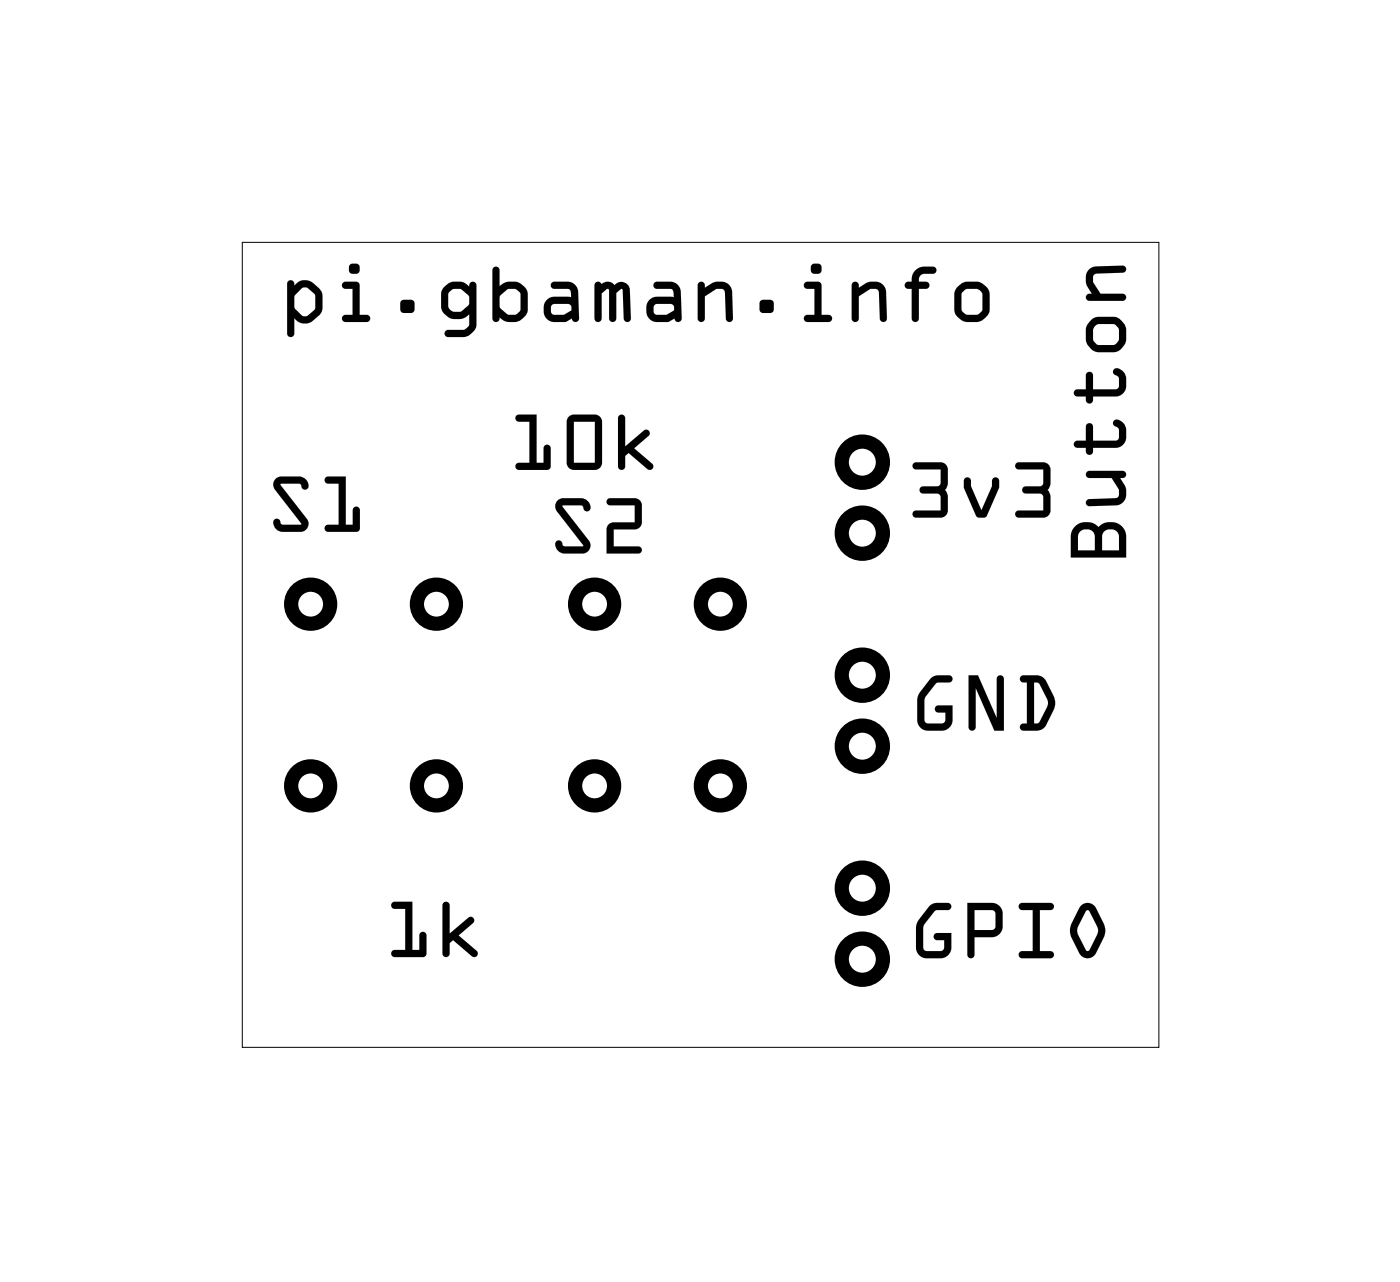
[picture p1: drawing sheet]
<svg xmlns="http://www.w3.org/2000/svg" width="50mm" height="46mm" viewBox="0 0 50 46" stroke-linecap="round" stroke-linejoin="round" font-family="sans-serif">
<path d="M8.7 8.7h32.8v28.8h-32.8z" fill="none" stroke="#000" stroke-width=".04"/>
<g fill="none" stroke="#000" stroke-width=".51">
<circle cx="30.9" cy="19.1" r=".74"/>
<circle cx="30.9" cy="16.5" r=".74"/>
<circle cx="11.1" cy="28.1" r=".7"/>
<circle cx="11.1" cy="21.6" r=".7"/>
<circle cx="15.6" cy="28.1" r=".7"/>
<circle cx="15.6" cy="21.6" r=".7"/>
<circle cx="21.3" cy="28.1" r=".7"/>
<circle cx="21.3" cy="21.6" r=".7"/>
<circle cx="25.8" cy="28.1" r=".7"/>
<circle cx="25.8" cy="21.6" r=".7"/>
<circle cx="30.9" cy="34.3" r=".74"/>
<circle cx="30.9" cy="26.7" r=".74"/>
<circle cx="30.9" cy="31.8" r=".74"/>
<circle cx="30.9" cy="24.2" r=".74"/>
</g>
<g fill="#000">
<path d="M9.9 17.1l.2-.1h.6a.29 .29 0 0 1 .3 .2 .29 .29 0 0 1 0 .3h-.2l-.1-.2h-.7l1 1.4-.1 .3h-.8a.29 .29 0 0 1-.3-.1 .29 .29 0 0 1 .1-.3h.1l.1 .2 .7-.1-1-1.2v-.2zM9.9 17.1l-.1 .2v.2l1 1.2h-.7a.14 .14 0 0 0-.1-.1 .14 .14 0 0 0-.2 .1 .35 .35 0 0 0 .3 .3h.8l.1-.2v-.2l-1-1.3h.8a.14 .14 0 0 0 .1 .2 .14 .14 0 0 0 .1-.1 .35 .35 0 0 0-.3-.4h-.6zM11.6 17.1l.8-.1v1.8h.2v-.5a.14 .14 0 0 1 .2-.2 .13 .13 0 0 1 .1 .2v.6l-.1 .1h-1.1a.13 .13 0 0 1-.1-.1 .13 .13 0 0 1 .1-.1h.4v-1.5h-.4zM11.7 17.1v.2h.4v1.5h-.4a.13 .13 0 0 0-.1 .1 .13 .13 0 0 0 .1 .1h1.1l.1-.1v-.6a.13 .13 0 0 0-.1-.2 .14 .14 0 0 0-.2 .2v.5h-.2v-1.8z"/>
<path d="M9.9 17.1l.2-.1h.6a.29 .29 0 0 1 .3 .2 .29 .29 0 0 1 0 .3h-.2l-.1-.2h-.7l1 1.4-.1 .3h-.8a.29 .29 0 0 1-.3-.1 .29 .29 0 0 1 .1-.3h.1l.1 .2 .7-.1-1-1.2v-.2zM11.7 17.1l.7-.1v1.8h.2v-.5a.14 .14 0 0 1 .2-.2 .13 .13 0 0 1 .1 .2v.6l-.1 .1h-1.1a.13 .13 0 0 1-.1-.1 .13 .13 0 0 1 .1-.1h.4v-1.5h-.4z"/>
<path d="M10.3 10.1a.14 .14 0 0 1 .2 0 .14 .14 0 0 1 0 .1l.1-.1a.61 .61 0 0 1 .9 .5 .72 .72 0 0 1-.3 .9 .46 .46 0 0 1-.7-.1v.5a.13 .13 0 0 1-.1 .2 .13 .13 0 0 1-.1-.2zM10.3 10.1v1.8a.13 .13 0 0 0 .1 .2 .13 .13 0 0 0 .1-.2v-.5a.46 .46 0 0 0 .7 .1l.3-.3v-.2v-.5l-.2-.3a.47 .47 0 0 0-.8 0 .14 .14 0 0 0 0-.1 .14 .14 0 0 0-.2 0zM10.8 10.3l-.3 .3v.4l.3 .3h.1l.4-.2v-.5l-.3-.3zM10.8 10.3h.2l.3 .3v.5l-.4 .2h-.1l-.3-.3v-.4zM12.3 10.1h.5l.1 1.2h.2a.13 .13 0 0 1 .1 .1 .13 .13 0 0 1-.1 .1h-.7a.13 .13 0 0 1-.2-.1 .13 .13 0 0 1 .2-.1h.2v-1h-.3zM12.3 10.1v.2h.3v1h-.2a.13 .13 0 0 0-.2 .1 .13 .13 0 0 0 .2 .1h.7a.13 .13 0 0 0 .1-.1 .13 .13 0 0 0-.1-.1h-.2l-.1-1.2zM12.5 9.6a.2 .2 0 0 1 .4 0 .2 .2 0 0 1-.4 0zM12.5 9.6a.2 .2 0 0 0 .4 0 .2 .2 0 0 0-.4 0zM14.4 10.8h.4v.4h-.4zM14.4 10.8v.4h.4v-.4zM15.9 10.3l.4-.2h.3l.2 .2a.13 .13 0 0 1 .1-.2 .13 .13 0 0 1 .1 .1v1.6l-.3 .2-.7 .1a.13 .13 0 0 1-.1-.2 .13 .13 0 0 1 .1-.1h.7l.1-.1v-.5l-.4 .2h-.3l-.2-.2-.1-.2v-.5zM15.9 10.3l-.1 .2v.5l.1 .2 .2 .2h.3l.4-.2v.5l-.1 .1h-.7a.13 .13 0 0 0-.1 .1 .13 .13 0 0 0 .1 .2l.7-.1 .3-.2v-1.6a.13 .13 0 0 0-.1-.1 .13 .13 0 0 0-.1 .2l-.2-.2h-.3zM16.1 10.4l-.1 .6 .2 .1h.3l.3-.2v-.3l-.3-.2-.3-.1zM16.1 10.4l.1-.1 .3 .1 .3 .2v.3l-.3 .2h-.3l-.2-.1zM17.7 9.6h.2v.6a.67 .67 0 0 1 .7-.1l.2 .1a1.02 1.02 0 0 1 .1 .9l-.2 .3a.59 .59 0 0 1-.8 0 .13 .13 0 0 1-.1 .1 .13 .13 0 0 1-.2-.1zM17.7 9.6l-.1 1.8a.13 .13 0 0 0 .2 .1 .13 .13 0 0 0 .1-.2v.1a.6 .6 0 0 0 .8 0l.2-.3a1.02 1.02 0 0 0-.2-.9l-.1-.1a.67 .67 0 0 0-.7 .1v-.6zM17.9 10.6v.4l.3 .3h.2l.2-.1v-.7v-.1l-.4-.1zM17.9 10.6l.3-.3 .4 .1v.1v.7l-.2 .1h-.2l-.3-.3zM19.7 10.1h.6a.38 .38 0 0 1 .4 .3v1a.13 .13 0 0 1-.1 .1 .13 .13 0 0 1-.1-.1l-.3 .1h-.4a.46 .46 0 0 1-.4-.4 .46 .46 0 0 1 .4-.5h.6v-.2l-.1-.1h-.5zM19.7 10.1l.1 .2h.5l.1 .1v.2h-.6a.46 .46 0 0 0-.3 .5 .46 .46 0 0 0 .3 .4h.4l.3-.1a.13 .13 0 0 0 .1 .1 .13 .13 0 0 0 .1-.1v-1a.38 .38 0 0 0-.4-.3zM19.7 10.9v.2l.1 .2h.4l.2-.2v-.2zM19.7 10.9h.7v.2l-.2 .2h-.4l-.1-.2zM21.3 10.1h.1l.1 .1a.31 .31 0 0 1 .5 0 .31 .31 0 0 1 .3-.1 .31 .31 0 0 1 .2 .3l.1 1a.13 .13 0 0 1-.2 .1 .13 .13 0 0 1-.1-.1l-.1-1.1-.1 .2v.9a.13 .13 0 0 1-.2 .1 .13 .13 0 0 1-.1-.1v-1l-.1-.1-.2 .2v.9a.13 .13 0 0 1-.1 .1 .13 .13 0 0 1-.1-.1zM21.3 10.1v1.3a.13 .13 0 0 0 .1 .1 .13 .13 0 0 0 .1-.1v-.9l.2-.2 .1 .1v1a.13 .13 0 0 0 .1 .1 .13 .13 0 0 0 .2-.1v-.9l.1-.2 .1 1.1a.13 .13 0 0 0 .1 .1 .13 .13 0 0 0 .2-.1l-.1-1a.31 .31 0 0 0-.2-.3 .31 .31 0 0 0-.3 .1 .31 .31 0 0 0-.5 0l-.1-.1zM23.4 10.1h.6a.38 .38 0 0 1 .4 .3v1a.13 .13 0 0 1-.1 .1 .13 .13 0 0 1-.2-.1l-.2 .1h-.4a.46 .46 0 0 1-.4-.4 .46 .46 0 0 1 .4-.5h.6v-.2l-.1-.1h-.5zM23.4 10.1l.1 .2h.5l.1 .1v.2h-.6a.46 .46 0 0 0-.4 .5 .46 .46 0 0 0 .4 .4h.4l.2-.1a.13 .13 0 0 0 .2 .1 .13 .13 0 0 0 .1-.1v-1a.38 .38 0 0 0-.4-.3zM23.4 10.9v.2l.1 .2h.3l.3-.2-.1-.2zM23.4 10.9h.6l.1 .2-.3 .2h-.3l-.1-.2zM25 10.1h.2v.2a.57 .57 0 0 1 1 .1v1a.13 .13 0 0 1-.1 .1 .13 .13 0 0 1-.1-.1l-.1-.9-.1-.2h-.2l-.4 .3v.8a.13 .13 0 0 1-.1 .1 .13 .13 0 0 1-.1-.1zM25 10.1v1.3a.13 .13 0 0 0 .1 .1 .13 .13 0 0 0 .1-.1v-.8l.4-.3h.2l.1 .2 .1 .9a.13 .13 0 0 0 .1 .1 .13 .13 0 0 0 .1-.1v-1a.46 .46 0 0 0-.7-.3l-.3 .2v-.2zM27.2 10.8h.4v.4h-.4zM27.2 10.8v.4h.4v-.4zM28.8 10.1h.6v1.2h.2a.13 .13 0 0 1 .2 .1 .13 .13 0 0 1-.2 .1h-.7a.13 .13 0 0 1-.1-.1 .13 .13 0 0 1 .1-.1h.2v-1h-.3zM28.8 10.1v.2h.3v1h-.2a.13 .13 0 0 0-.1 .1 .13 .13 0 0 0 .1 .1h.7a.13 .13 0 0 0 .2-.1 .13 .13 0 0 0-.2-.1h-.2v-1.2zM29 9.6a.2 .2 0 0 1 .4 0 .2 .2 0 0 1-.4 0zM29 9.6a.2 .2 0 0 0 .4 0 .2 .2 0 0 0-.4 0zM30.5 10.1h.2v.2a.57 .57 0 0 1 1 .1v1a.13 .13 0 0 1-.1 .1 .13 .13 0 0 1-.1-.1l-.1-.9-.1-.2h-.2l-.4 .3v.8a.13 .13 0 0 1-.1 .1 .13 .13 0 0 1-.1-.1zM30.5 10.1v1.3a.13 .13 0 0 0 .1 .1 .13 .13 0 0 0 .1-.1v-.8l.4-.3h.2l.1 .2 .1 .9a.13 .13 0 0 0 .1 .1 .13 .13 0 0 0 .1-.1v-1a.46 .46 0 0 0-.7-.3l-.3 .2v-.2zM32.8 9.7l.1-.1 .5-.1a.13 .13 0 0 1 .1 .2 .13 .13 0 0 1-.1 .1l-.5 .1v.2h.2a.13 .13 0 0 1 .2 .1 .13 .13 0 0 1-.2 .1h-.2v1.1a.13 .13 0 0 1-.1 .1 .13 .13 0 0 1-.2-.1v-1.1h-.1a.13 .13 0 0 1-.1-.1 .13 .13 0 0 1 .1-.1h.1zM32.8 9.7l-.2 .4h-.1a.13 .13 0 0 0-.1 .1 .13 .13 0 0 0 .1 .1h.1v1.1a.13 .13 0 0 0 .2 .1 .13 .13 0 0 0 .1-.1v-1.1h.2a.13 .13 0 0 0 .2-.1 .13 .13 0 0 0-.2-.1h-.2v-.2l.5-.1a.13 .13 0 0 0 .1-.1 .13 .13 0 0 0-.1-.2l-.5 .1zM34.3 10.3l.3-.2h.4l.3 .1a1.02 1.02 0 0 1 .1 .9l-.1 .2-.2 .2h-.6l-.2-.1a1.06 1.06 0 0 1-.1-.9zM34.3 10.3l-.1 .2a1.05 1.05 0 0 0 .1 .8l.2 .2h.6l.2-.2 .1-.2a1.02 1.02 0 0 0-.1-.9l-.4-.1a.64 .64 0 0 0-.6 .2zM34.4 10.4v.7l.2 .2 .4-.1 .2-.1-.1-.6-.2-.2h-.3zM34.4 10.4l.2-.1h.3l.2 .2 .1 .6-.2 .1-.4 .1-.2-.2z"/>
<path d="M10.3 10.1h.2v.1l.1-.1a.61 .61 0 0 1 .9 .5 .73 .73 0 0 1-.7 1l-.3-.2v.5a.13 .13 0 0 1-.1 .2 .13 .13 0 0 1-.1-.2zM10.8 10.3l-.3 .3v.4l.3 .3h.1l.4-.2v-.5l-.3-.3zM12.3 10.1h.5l.1 1.2h.2a.13 .13 0 0 1 .1 .1 .13 .13 0 0 1-.1 .1h-.7a.13 .13 0 0 1-.2-.1 .13 .13 0 0 1 .2-.1h.2v-1h-.3zM12.5 9.6a.2 .2 0 0 1 .4 0 .2 .2 0 0 1-.4 0zM14.4 10.8h.4v.4h-.4zM15.9 10.3l.4-.2h.3l.2 .2a.13 .13 0 0 1 .1-.2 .13 .13 0 0 1 .1 .1v1.6l-.3 .2-.7 .1a.13 .13 0 0 1-.1-.2 .13 .13 0 0 1 .1-.1h.7l.1-.1v-.5l-.4 .2h-.3l-.2-.2-.1-.2v-.5zM16.1 10.4l-.1 .6 .2 .1h.3l.3-.2v-.3l-.3-.2-.3-.1zM17.7 9.6h.2v.6a.67 .67 0 0 1 .7-.1l.1 .1a1.02 1.02 0 0 1 .2 .9l-.1 .2a.58 .58 0 0 1-.8 .1h-.1a.13 .13 0 0 1-.1 .1 .13 .13 0 0 1-.2-.1zM17.9 10.6v.4l.3 .3h.2l.2-.1v-.7v-.1l-.4-.1zM19.7 10.1h.6a.38 .38 0 0 1 .4 .3v1a.13 .13 0 0 1-.1 .1 .13 .13 0 0 1-.1-.1l-.3 .1h-.4a.46 .46 0 0 1-.4-.4 .46 .46 0 0 1 .4-.5h.6v-.2l-.1-.1h-.5zM19.7 10.9v.2l.1 .2h.4l.2-.2v-.2zM21.3 10.1h.1l.1 .1a.31 .31 0 0 1 .5 0l.2-.1 .3 .2 .1 1.1a.13 .13 0 0 1-.2 .1 .13 .13 0 0 1-.1-.1l-.1-1.1-.1 .2v.9a.13 .13 0 0 1-.2 .1 .13 .13 0 0 1-.1-.1l-.1-1.1-.2 .2v.9a.13 .13 0 0 1-.1 .1 .13 .13 0 0 1-.1-.1zM23.4 10.1h.6a.38 .38 0 0 1 .4 .3v1a.13 .13 0 0 1-.1 .1 .13 .13 0 0 1-.2-.1l-.2 .1h-.4a.46 .46 0 0 1-.4-.4 .46 .46 0 0 1 .4-.5h.6v-.2l-.1-.1h-.5zM23.4 10.9v.2l.1 .2h.3l.3-.2-.1-.2zM25 10.1h.2v.2a.55 .55 0 0 1 .6-.2 .55 .55 0 0 1 .4 .3v1a.13 .13 0 0 1-.1 .1 .13 .13 0 0 1-.1-.1l-.1-.9-.1-.2h-.2l-.4 .3v.8a.13 .13 0 0 1-.1 .1 .13 .13 0 0 1-.1-.1zM27.2 10.8h.4v.4h-.4zM28.8 10.1h.6v1.2h.2a.13 .13 0 0 1 .2 .1 .13 .13 0 0 1-.2 .1h-.7a.13 .13 0 0 1-.1-.1 .13 .13 0 0 1 .1-.1h.2v-1h-.3zM29 9.6a.2 .2 0 0 1 .4 0 .2 .2 0 0 1-.4 0zM30.5 10.1h.2v.2a.55 .55 0 0 1 .6-.2 .55 .55 0 0 1 .4 .3v1a.13 .13 0 0 1-.1 .1 .13 .13 0 0 1-.1-.1l-.1-.9-.1-.2h-.2l-.4 .3v.8a.13 .13 0 0 1-.1 .1 .13 .13 0 0 1-.1-.1zM32.8 9.7l.1-.1 .5-.1a.13 .13 0 0 1 .1 .2 .13 .13 0 0 1-.1 .1l-.5 .1v.2h.2a.13 .13 0 0 1 .2 .1 .13 .13 0 0 1-.2 .1h-.2v1.1a.13 .13 0 0 1-.1 .1 .13 .13 0 0 1-.2-.1v-1.1h-.1a.13 .13 0 0 1-.1-.1 .13 .13 0 0 1 .1-.1h.1zM34.3 10.3v-.1a.64 .64 0 0 1 .7-.1l.3 .1a1.02 1.02 0 0 1 .1 .9l-.1 .2-.2 .2h-.6l-.2-.2a1.05 1.05 0 0 1-.1-.8zM34.4 10.4v.7l.2 .2 .4-.1 .2-.1-.1-.6-.2-.2h-.3z"/>
<path d="M18.5 14.9l.7-.1v1.8h.2v-.6a.13 .13 0 0 1 .2-.1 .13 .13 0 0 1 .1 .1v.7l-.1 .1h-1a.13 .13 0 0 1-.2-.1 .13 .13 0 0 1 .2-.1h.3v-1.5h-.4zM18.5 14.9v.2h.4v1.5h-.3a.13 .13 0 0 0-.2 .1 .13 .13 0 0 0 .2 .1h1l.1-.1v-.7a.13 .13 0 0 0-.1-.1 .13 .13 0 0 0-.2 .1v.6h-.2v-1.8zM20.4 14.9l.1-.1h.8l.2 .2v1.6l-.1 .2h-.9l-.2-.1v-1.6zM20.4 14.9l-.1 .2v1.6l.2 .1h.9l.1-.2v-1.6l-.2-.2h-.8zM20.5 15.1v1.5h.8v-1.5zM20.5 15.1h.8v1.5h-.8zM22.1 14.9l.2-.1 .1 .2v1l.6-.6a.13 .13 0 0 1 .2 0 .13 .13 0 0 1 0 .2l-.5 .4 .6 .6a.13 .13 0 0 1 .1 .1 .13 .13 0 0 1-.2 .1l-.7-.6-.1 .1v.4a.13 .13 0 0 1-.2 .1 .13 .13 0 0 1-.1-.1zM22.2 14.9l-.1 1.8a.13 .13 0 0 0 .1 .1 .13 .13 0 0 0 .2-.1v-.4l.1-.1 .7 .6a.13 .13 0 0 0 .1 0 .13 .13 0 0 0 0-.2l-.6-.6 .5-.4a.13 .13 0 0 0 0-.2 .13 .13 0 0 0-.2 0l-.6 .6v-1l-.1-.2z"/>
<path d="M18.5 14.9l.7-.1v1.8h.2v-.6a.13 .13 0 0 1 .2-.1 .13 .13 0 0 1 .1 .1v.7l-.1 .1h-1a.13 .13 0 0 1-.2-.1 .13 .13 0 0 1 .2-.1h.3v-1.5h-.4zM20.4 14.9l.1-.1h.8l.2 .2v1.6l-.1 .2h-.9l-.2-.1v-1.6zM20.5 15.1v1.5h.8v-1.5zM22.2 14.9l.1-.1 .1 .2v1l.6-.6a.13 .13 0 0 1 .2 0 .13 .13 0 0 1 0 .2l-.5 .4 .6 .6a.13 .13 0 0 1 0 .2 .13 .13 0 0 1-.1 0l-.7-.6-.1 .1v.4a.13 .13 0 0 1-.2 .1 .13 .13 0 0 1-.1-.1z"/>
<path d="M20 17.9l.2-.1h.6a.29 .29 0 0 1 .3 .2 .29 .29 0 0 1 0 .3h-.2l-.1-.2h-.7l1 1.4-.1 .3h-.8a.29 .29 0 0 1-.3-.1 .29 .29 0 0 1 0-.4l.2 .1 .1 .1h.7l-1-1.2v-.2zM20 17.9l-.1 .2v.2l1 1.2h-.8a.14 .14 0 0 0-.1-.2 .14 .14 0 0 0-.1 .2 .35 .35 0 0 0 .3 .3h.8l.1-.2v-.3l-1-1.2h.7a.14 .14 0 0 0 .2 .2 .14 .14 0 0 0 .1-.1 .35 .35 0 0 0-.3-.4h-.6zM21.7 17.9l1-.1 .2 .2 .1 .7-.1 .2h-.2h-.7v.6h.8a.14 .14 0 0 1 .2 .2 .13 .13 0 0 1-.2 .1h-1.1v-.9l.1-.1 .2-.1h.7v-.6h-.9zM21.7 17.9l.1 .2h.9v.6h-.7l-.2 .1-.1 .1v.9h1.1a.13 .13 0 0 0 .2-.1 .14 .14 0 0 0-.2-.2h-.8v-.6h.7h.2l.1-.2-.1-.7-.2-.2z"/>
<path d="M20 17.9l.2-.1h.6a.29 .29 0 0 1 .3 .2 .29 .29 0 0 1 0 .3h-.2l-.1-.2h-.7l1 1.4-.1 .3h-.8a.29 .29 0 0 1-.3-.1 .29 .29 0 0 1 0-.4l.2 .1 .1 .1h.7l-1-1.2v-.2zM21.7 17.9l1-.1 .2 .2 .1 .7-.1 .2h-.2h-.7v.6h.8a.14 .14 0 0 1 .2 .2 .13 .13 0 0 1-.2 .1h-1.1v-.9l.1-.1 .2-.1h.7v-.6h-.9z"/>
<path d="M32.7 16.6l1-.1 .1 .1a.92 .92 0 0 1 .1 .8l-.1 .1 .1 .1a.92 .92 0 0 1-.1 .8l-.1 .1h-.9a.13 .13 0 0 1-.2-.1 .13 .13 0 0 1 .2-.1h.9l-.1-.6h-.6a.13 .13 0 0 1-.1-.2 .13 .13 0 0 1 .1-.1h.6l.1-.6h-1zM32.7 16.6v.2h1l-.1 .6h-.6a.13 .13 0 0 0-.1 .1 .13 .13 0 0 0 .1 .2h.6l.1 .6h-.9a.13 .13 0 0 0-.1 .1 .13 .13 0 0 0 .1 .1h.9l.1-.1a.92 .92 0 0 0 .1-.8l-.1-.1 .1-.1a.92 .92 0 0 0-.1-.8l-.1-.1zM34.5 17.1l.2 .1v.2l.4 .9 .4-.9v-.2a.13 .13 0 0 1 .1-.1 .13 .13 0 0 1 .2 .1l-.1 .2-.4 1-.3 .1-.1-.1-.4-.9zM34.5 17.1v.4l.4 .9 .1 .1 .3-.1 .4-1 .1-.2a.13 .13 0 0 0-.2-.1 .13 .13 0 0 0-.1 .1v.2l-.4 .9-.4-.9v-.2zM36.4 16.6l.9-.1 .2 .1a.92 .92 0 0 1 .1 .8l-.1 .1 .1 .1a.92 .92 0 0 1-.1 .8l-.2 .1h-.8a.13 .13 0 0 1-.2-.1 .13 .13 0 0 1 .2-.1h.8v-.6h-.6a.13 .13 0 0 1-.1-.2 .13 .13 0 0 1 .1-.1h.6v-.6h-.9zM36.4 16.6v.2h.9v.6h-.6a.13 .13 0 0 0-.1 .1 .13 .13 0 0 0 .1 .2h.6v.6h-.8a.13 .13 0 0 0-.2 .1 .13 .13 0 0 0 .2 .1h.8l.2-.1a.92 .92 0 0 0 .1-.8l-.1-.1 .1-.1a.92 .92 0 0 0-.1-.8l-.2-.1z"/>
<path d="M32.7 16.6l1-.1 .1 .1a.92 .92 0 0 1 .1 .8l-.1 .1 .1 .1a.92 .92 0 0 1-.1 .8l-.1 .1h-.9a.13 .13 0 0 1-.1-.1 .13 .13 0 0 1 .1-.1h.9l-.1-.6h-.6a.13 .13 0 0 1-.1-.2 .13 .13 0 0 1 .1-.1h.6l.1-.6h-1zM34.5 17.1l.2 .1v.2l.4 .9 .4-.9v-.2a.13 .13 0 0 1 .1-.1 .13 .13 0 0 1 .2 .1l-.1 .2-.4 1-.3 .1-.1-.1-.4-.9zM36.4 16.6l.9-.1 .2 .1a.92 .92 0 0 1 .1 .8l-.1 .1 .1 .1a.92 .92 0 0 1-.1 .8l-.2 .1h-.8a.13 .13 0 0 1-.2-.1 .13 .13 0 0 1 .2-.1h.8v-.6h-.6a.13 .13 0 0 1-.1-.2 .13 .13 0 0 1 .1-.1h.6v-.6h-.9z"/>
<path d="M38.5 18.8l.4-.1 .4 .2a.57 .57 0 0 1 .6-.2 .57 .57 0 0 1 .4 .5v.7h-2v-.7zM39.5 19l-.1 .7h.6v-.7l-.2-.1zM38.6 19v.7h.6l-.1-.7-.2-.1zM38.9 16.9l1.3-.1a.13 .13 0 0 1 .1 .2 .13 .13 0 0 1-.1 .1h-.1a.55 .55 0 0 1 .2 .5 .55 .55 0 0 1-.4 .5h-.9a.13 .13 0 0 1-.1-.1 .13 .13 0 0 1 .1-.1l1-.1v-.3l-.2-.4h-.9zM38.9 15.2h.2v.6h.9v-.2v-.3a.14 .14 0 0 1-.2-.2 .14 .14 0 0 1 .2-.1 .54 .54 0 0 1 .3 .5 .54 .54 0 0 1-.4 .5h-.8v.1a.13 .13 0 0 1-.1 .2 .13 .13 0 0 1-.1-.2v-.1h-.3a.13 .13 0 0 1-.2-.1 .13 .13 0 0 1 .2-.1h.3zM38.9 13.3l.2 .1v.5h.9v-.1v-.4a.14 .14 0 0 1-.2-.1 .14 .14 0 0 1 .2-.1 .54 .54 0 0 1 .3 .5 .54 .54 0 0 1-.4 .5h-.8v.1a.13 .13 0 0 1-.1 .1 .13 .13 0 0 1-.1-.1v-.1h-.3a.13 .13 0 0 1-.2-.1 .14 .14 0 0 1 .2-.2h.3zM39 11.5a1.02 1.02 0 0 1 .9-.2l.2 .1 .2 .3v.5l-.2 .3a1.05 1.05 0 0 1-.9 .1l-.2-.2a.64 .64 0 0 1-.1-.6zM39.2 11.7l-.1 .5 .2 .1h.6l.1-.1v-.4l-.1-.2h-.6zM39 9.6l.2-.1h1a.13 .13 0 0 1 .1 .1 .13 .13 0 0 1-.1 .2h-1l-.1 .1v.2l.3 .4h.8a.13 .13 0 0 1 .1 .1 .13 .13 0 0 1-.1 .2h-1.2a.13 .13 0 0 1-.1-.2 .13 .13 0 0 1 .1-.1h.1l-.2-.4z"/>
<path d="M38.5 18.8l.4-.1 .4 .2a.58 .58 0 0 1 .6-.2 .58 .58 0 0 1 .4 .5v.7h-2v-.7zM38.5 18.8l-.2 .4v.7h2v-.7a.57 .57 0 0 0-.4-.5 .57 .57 0 0 0-.6 .2l-.4-.2zM39.5 19l-.1 .7h.6v-.7l-.2-.1zM39.5 19l.2-.1 .3 .1v.7h-.6zM38.6 19v.7h.6l-.1-.7-.3-.1zM38.6 19l.3-.1 .2 .1 .1 .7h-.6zM38.9 16.9l1.3-.1a.13 .13 0 0 1 .1 .2 .13 .13 0 0 1-.1 .1h-.1a.57 .57 0 0 1-.2 1h-.9a.13 .13 0 0 1-.1-.1 .13 .13 0 0 1 .1-.1l1-.1v-.3l-.2-.4h-.9zM38.9 16.9v.2h.9l.2 .4v.3l-1 .1a.13 .13 0 0 0-.1 .1 .13 .13 0 0 0 .1 .1h.9a.46 .46 0 0 0 .3-.8l-.1-.2h.1a.13 .13 0 0 0 .1-.1 .13 .13 0 0 0-.1-.2zM38.9 15.2h.2v.6h.9v-.2v-.3a.14 .14 0 0 1-.2-.2 .14 .14 0 0 1 .2-.1 .54 .54 0 0 1 .3 .5 .54 .54 0 0 1-.4 .5h-.8v.1a.13 .13 0 0 1-.1 .2 .13 .13 0 0 1-.1-.2v-.1h-.3a.13 .13 0 0 1-.2-.1 .13 .13 0 0 1 .2-.1h.3zM38.9 15.2v.6h-.3a.13 .13 0 0 0-.2 .1 .13 .13 0 0 0 .2 .1h.3v.1a.13 .13 0 0 0 .1 .2 .13 .13 0 0 0 .1-.2v-.1h.8a.54 .54 0 0 0 .4-.5 .54 .54 0 0 0-.3-.5 .15 .15 0 0 0-.2 .2 .15 .15 0 0 0 .2 .1v.3v.2h-.9v-.6zM38.9 13.3l.2 .1v.5h.9v-.1v-.4a.14 .14 0 0 1-.2-.1 .14 .14 0 0 1 .2-.1 .54 .54 0 0 1 .3 .5 .54 .54 0 0 1-.4 .5h-.8v.1a.13 .13 0 0 1-.1 .1 .13 .13 0 0 1-.1-.1v-.1h-.3a.13 .13 0 0 1-.2-.1 .14 .14 0 0 1 .2-.2h.3zM38.9 13.3v.6h-.3a.14 .14 0 0 0-.2 .2 .13 .13 0 0 0 .2 .1h.3v.1a.13 .13 0 0 0 .1 .1 .13 .13 0 0 0 .1-.1v-.1h.8a.54 .54 0 0 0 .4-.5 .54 .54 0 0 0-.3-.5 .15 .15 0 0 0-.2 .1 .15 .15 0 0 0 .2 .2v.3v.1h-.9v-.5zM39 11.5a1.02 1.02 0 0 1 .9-.2l.2 .1 .2 .3v.5l-.2 .3a1.06 1.06 0 0 1-.9 .1l-.3-.3v-.6zM39 11.5l-.1 .3a.66 .66 0 0 0 .2 .7l.1 .1a1.05 1.05 0 0 0 .9-.1l.2-.3v-.5l-.2-.3-.2-.1a1.02 1.02 0 0 0-.9 .2zM39.2 11.7l-.1 .5 .2 .1h.6l.1-.1v-.4l-.1-.2h-.6zM39.2 11.7l.1-.1h.6l.1 .2v.4l-.1 .1h-.6l-.2-.1zM39 9.6l.2-.1h1a.13 .13 0 0 1 .1 .1 .13 .13 0 0 1-.1 .2h-1l-.1 .1v.2l.3 .4h.8a.13 .13 0 0 1 .1 .1 .13 .13 0 0 1-.1 .2h-1.2a.13 .13 0 0 1-.1-.2 .13 .13 0 0 1 .1-.1h.1l-.2-.4zM39 9.6l-.1 .5 .2 .4h-.1a.13 .13 0 0 0-.1 .1 .13 .13 0 0 0 .1 .2h1.2a.13 .13 0 0 0 .1-.2 .13 .13 0 0 0-.1-.1h-.8l-.3-.4v-.2l.1-.1h1a.13 .13 0 0 0 .1-.2 .13 .13 0 0 0-.1-.1h-1z"/>
<path d="M14 32.3h.8v1.7h.2v-.5a.13 .13 0 0 1 .1-.2 .14 .14 0 0 1 .2 .2v.6l-.1 .1h-1.1a.13 .13 0 0 1-.1-.1 .13 .13 0 0 1 .1-.1h.4v-1.5h-.4zM14 32.3l.1 .2h.4v1.5h-.4a.13 .13 0 0 0-.1 .1 .13 .13 0 0 0 .1 .1h1.1l.1-.1v-.6a.14 .14 0 0 0-.2-.2 .13 .13 0 0 0-.1 .2v.5h-.2v-1.7zM15.9 32.3h.1l.1 .1v1l.7-.6a.13 .13 0 0 1 .1 0 .13 .13 0 0 1 0 .2l-.5 .5 .7 .5a.13 .13 0 0 1 0 .2 .13 .13 0 0 1-.2 0l-.7-.6-.1 .1v.4a.13 .13 0 0 1-.1 .1 .13 .13 0 0 1-.2-.1zM15.9 32.3l-.1 1.8a.13 .13 0 0 0 .2 .1 .13 .13 0 0 0 .1-.1v-.4l.1-.1 .7 .6a.13 .13 0 0 0 .2 0 .13 .13 0 0 0 0-.2l-.7-.5 .5-.5a.13 .13 0 0 0 0-.2 .13 .13 0 0 0-.1 0l-.7 .6v-1l-.1-.1z"/>
<path d="M14 32.3h.8v1.7h.2v-.5a.13 .13 0 0 1 .1-.2 .14 .14 0 0 1 .2 .2v.6l-.1 .1h-1.1a.13 .13 0 0 1-.1-.1 .13 .13 0 0 1 .1-.1h.4v-1.5h-.4zM15.9 32.3h.1l.1 .1v1l.7-.6a.13 .13 0 0 1 .1 0 .13 .13 0 0 1 0 .2l-.5 .5 .7 .5a.13 .13 0 0 1 0 .2 .13 .13 0 0 1-.2 0l-.7-.6-.1 .1v.4a.13 .13 0 0 1-.1 .1 .13 .13 0 0 1-.2-.1z"/>
<path d="M33.2 32.4l.2-.1h.5a.13 .13 0 0 1 .1 .1 .13 .13 0 0 1-.1 .2h-.4l-.5 .5 .1 .9h.6l.1-.4h-.3a.13 .13 0 0 1-.1-.1 .13 .13 0 0 1 .1-.1h.5v.5a.39 .39 0 0 1-.3 .4h-.5a.38 .38 0 0 1-.4-.4v-.9zM33.2 32.4a1.44 1.44 0 0 0-.3 1.8 1.01 1.01 0 0 0 1 0l.1-.3v-.5h-.5a.13 .13 0 0 0-.1 .1 .13 .13 0 0 0 .1 .1h.3l-.1 .4h-.6l-.1-.9 .5-.5h.4a.13 .13 0 0 0 .1-.2 .13 .13 0 0 0-.1-.1h-.4zM34.6 32.3h.9a.39 .39 0 0 1 .4 .4v.4a.39 .39 0 0 1-.4 .4h-.6v.7a.13 .13 0 0 1-.2 .1 .13 .13 0 0 1-.1-.1zM34.6 32.3v1.9a.13 .13 0 0 0 .1 .1 .13 .13 0 0 0 .2-.1v-.7h.6a.39 .39 0 0 0 .4-.4v-.4a.39 .39 0 0 0-.4-.4zM34.9 32.6v.7l.7-.1v-.6zM34.9 32.6h.7v.6l-.7 .1zM36.5 32.3h1.1a.13 .13 0 0 1 .1 .1 .13 .13 0 0 1-.1 .2h-.4v1.4h.4a.13 .13 0 0 1 .1 .2 .13 .13 0 0 1-.1 .1h-1a.13 .13 0 0 1-.2-.1 .14 .14 0 0 1 .2-.2h.4v-1.4l-.5-.1zM36.5 32.3v.2l.5 .1v1.4h-.4a.14 .14 0 0 0-.2 .2 .13 .13 0 0 0 .2 .1h1a.13 .13 0 0 0 .1-.1 .13 .13 0 0 0-.1-.2h-.4v-1.4h.4a.13 .13 0 0 0 .1-.2 .13 .13 0 0 0-.1-.1zM38.7 32.4l.2-.1 .3 .2a1.17 1.17 0 0 1 0 1.7l-.3 .1-.2-.1-.4-.8a1.17 1.17 0 0 1 .3-.9zM38.7 32.4l-.4 .8a1.16 1.16 0 0 0 .3 .9 .33 .33 0 0 0 .6 0l.3-.7v-.2l-.3-.8-.3-.1zM38.9 32.6l-.4 .7 .4 .7 .4-.7-.3-.7zM38.9 32.6h.1l.3 .7-.4 .7-.4-.7z"/>
<path d="M33.2 32.4l.2-.1h.5a.13 .13 0 0 1 .1 .1 .13 .13 0 0 1-.1 .2h-.4l-.5 .5 .1 .9h.6l.1-.4h-.3a.13 .13 0 0 1-.1-.1 .13 .13 0 0 1 .1-.1h.5v.5a.39 .39 0 0 1-.3 .4h-.5a.38 .38 0 0 1-.4-.4 1.36 1.36 0 0 1 .4-1.5zM34.6 32.3h.9a.39 .39 0 0 1 .4 .4v.4a.39 .39 0 0 1-.4 .4h-.6v.7a.13 .13 0 0 1-.2 .1 .13 .13 0 0 1-.1-.1zM34.9 32.6v.7l.7-.1v-.6zM36.5 32.3h1.1a.13 .13 0 0 1 .1 .1 .13 .13 0 0 1-.1 .2h-.4v1.4h.4a.13 .13 0 0 1 .1 .2 .13 .13 0 0 1-.1 .1h-1a.13 .13 0 0 1-.2-.1 .14 .14 0 0 1 .2-.2h.4v-1.4l-.5-.1zM38.7 32.4l.2-.1 .3 .2a1.17 1.17 0 0 1 0 1.7l-.3 .1-.3-.2a1.17 1.17 0 0 1 .1-1.7zM38.9 32.6l-.4 .7 .4 .7 .4-.7-.3-.7z"/>
<path d="M33.3 24.3l.1-.1h.6a.13 .13 0 0 1 .1 .1 .13 .13 0 0 1-.1 .1h-.5l-.4 .6v.8h.7v-.3h-.2a.13 .13 0 0 1-.2-.1 .14 .14 0 0 1 .2-.2h.5v.6a.39 .39 0 0 1-.4 .3h-.5a.38 .38 0 0 1-.4-.3v-.9zM33.3 24.3a1.44 1.44 0 0 0-.4 1.7 1.01 1.01 0 0 0 1.1 0l.1-.2v-.6h-.5a.13 .13 0 0 0-.1 .2 .13 .13 0 0 0 .1 .1h.2v.3h-.7v-.8l.4-.6h.5a.13 .13 0 0 0 .1-.1 .13 .13 0 0 0-.1-.1h-.4zM34.7 24.2h.3l.7 1.5v-1.4a.13 .13 0 0 1 .1-.1 .13 .13 0 0 1 .1 .1v1.8h-.3l-.7-1.5v1.4a.13 .13 0 0 1-.1 .1 .13 .13 0 0 1-.1-.1zM34.7 24.2v1.8a.13 .13 0 0 0 .1 .1 .13 .13 0 0 0 .1-.1v-1.4l.7 1.5h.3v-1.8a.13 .13 0 0 0-.1-.1 .13 .13 0 0 0-.1 .1v1.4l-.7-1.5zM36.5 24.2h.7l.2 .2a1.1 1.1 0 0 1 0 1.5l-.2 .2h-.6a.13 .13 0 0 1-.1-.1 .13 .13 0 0 1 .1-.1h.1v-1.5h-.2zM36.5 24.2v.2h.2v1.5h-.1a.13 .13 0 0 0-.1 .1 .13 .13 0 0 0 .1 .1h.6l.2-.1 .4-.9-.1-.2-.4-.7zM37 24.4v1.5h.1l.1-.1 .3-.7-.3-.6zM37 24.4l.2 .1 .3 .6-.3 .7-.1 .1h-.1z"/>
<path d="M33.3 24.3l.1-.1h.6a.13 .13 0 0 1 .1 .1 .13 .13 0 0 1-.1 .1h-.5l-.4 .6v.8h.7v-.3h-.2a.13 .13 0 0 1-.2-.1 .14 .14 0 0 1 .2-.2h.5v.6a.39 .39 0 0 1-.4 .3h-.5a.38 .38 0 0 1-.4-.3 1.36 1.36 0 0 1 .5-1.5zM34.7 24.2h.3l.7 1.5v-1.4a.13 .13 0 0 1 .1-.1 .13 .13 0 0 1 .1 .1v1.8h-.3l-.7-1.5v1.4a.13 .13 0 0 1-.1 .1 .13 .13 0 0 1-.1-.1zM36.5 24.2h.8a1.16 1.16 0 0 1 .1 1.7l-.2 .2h-.6a.13 .13 0 0 1-.1-.1 .13 .13 0 0 1 .1-.1h.1v-1.5h-.2zM37 24.4v1.5h.1l.1-.1 .3-.7-.3-.6z"/>
</g>
</svg>
